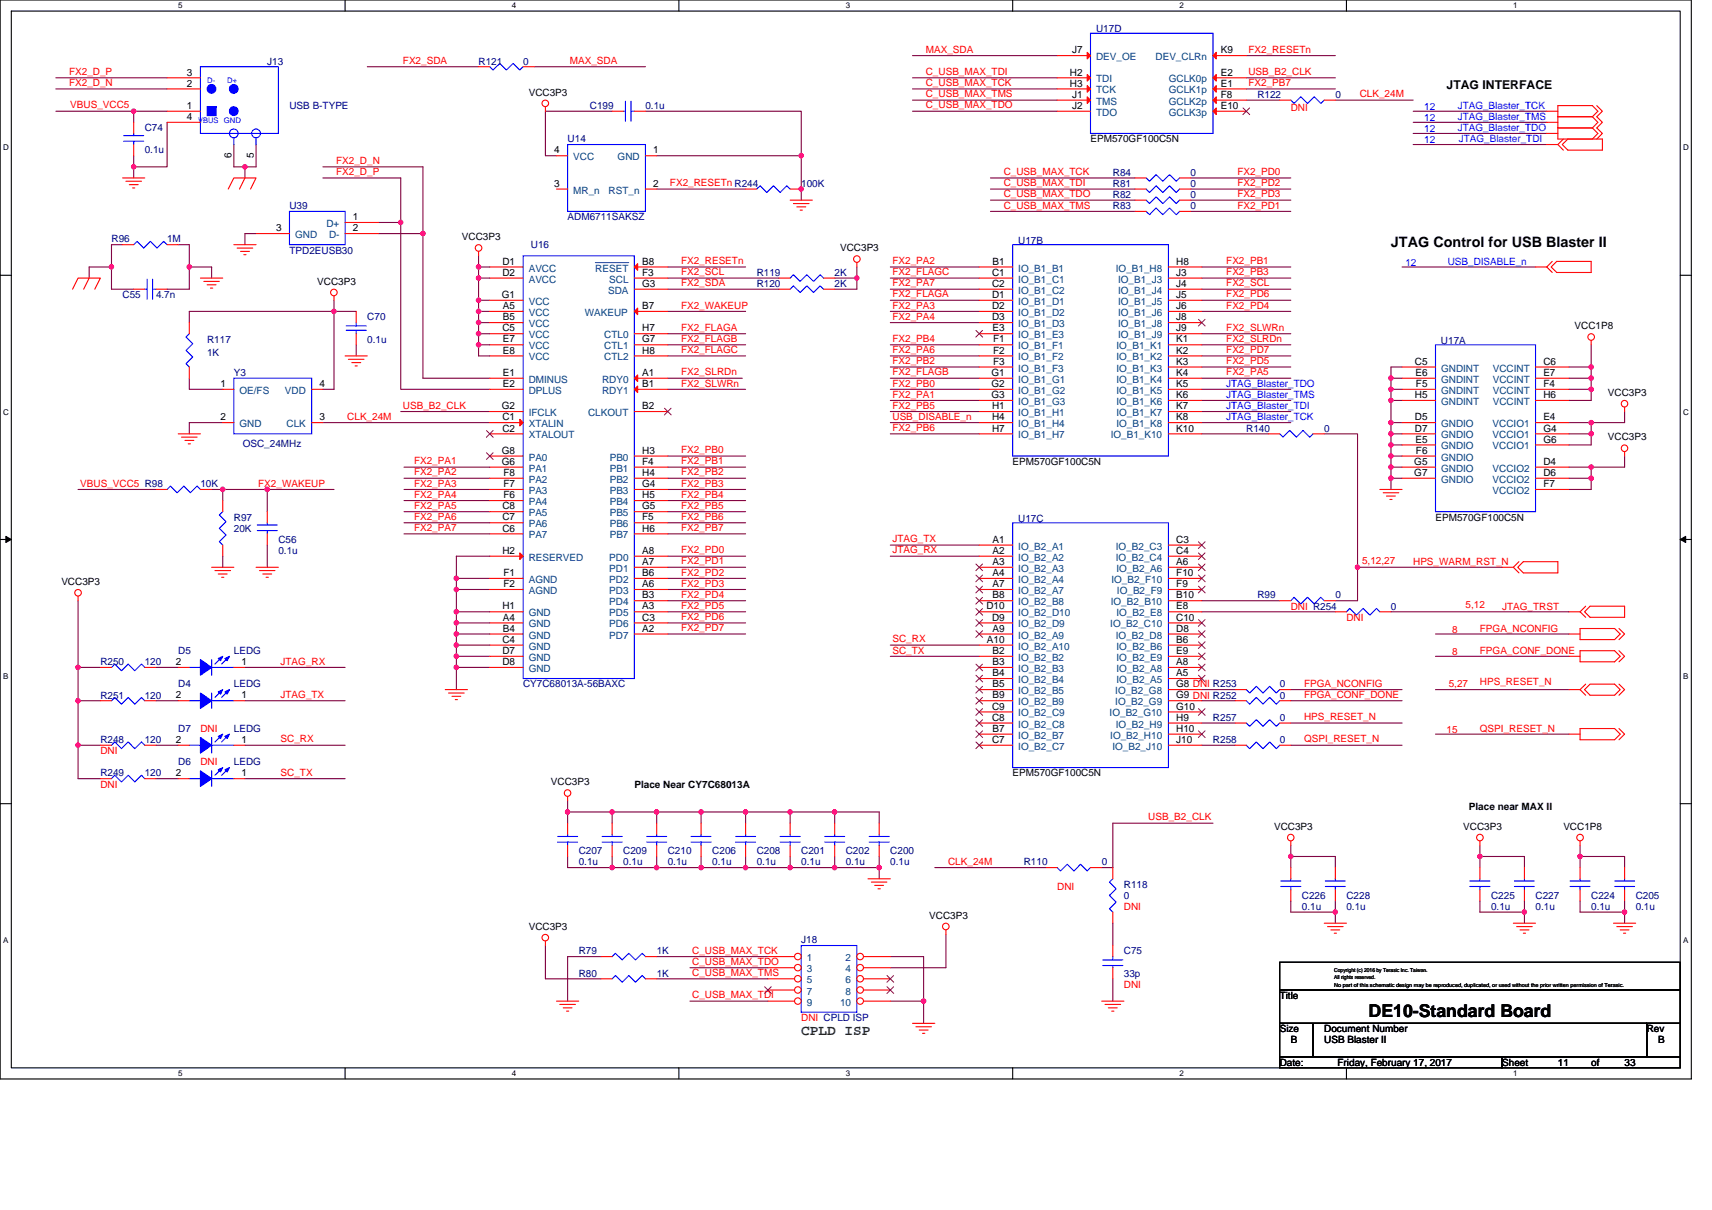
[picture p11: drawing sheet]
<svg xmlns="http://www.w3.org/2000/svg" width="297mm" height="210mm" viewBox="0 0 297 210" stroke-linecap="round" stroke-linejoin="round" font-family="sans-serif">
<defs><g id="words">
<text font-size="3.1" x="237.5" y="176.6">DE10-Standard Board</text>
<text font-size="2.5" x="241.3" y="42.8">JTAG Control for USB Blaster II</text>
<text font-size="2.5" fill="#008000" x="139" y="179.7">CPLD ISP</text>
<text font-size="2.1" x="251" y="15.5">JTAG INTERFACE</text>
<g font-size="1.7" fill="#000080">
<text x="190.2" y="5.6">U17D</text>
<text x="46.4" y="11.2">J13</text>
<text x="83" y="11.2">R121</text>
<text x="90.8" y="11.2">0</text>
<text x="218.2" y="17">R122</text>
<text x="231.7" y="17">0</text>
<text x="25.1" y="22.8">C74</text>
<text x="50.2" y="18.9">USB B-TYPE</text>
<text x="102.3" y="18.9">C199</text>
<text x="112" y="18.9">0.1u</text>
<text x="25.1" y="26.6">0.1u</text>
<text x="98.5" y="24.7">U14</text>
<text x="139" y="32.4">100K</text>
<text x="193.1" y="34.4">R82</text>
<text x="193.1" y="32.4">R81</text>
<text x="193.1" y="30.5">R84</text>
<text x="206.6" y="34.4">0</text>
<text x="206.6" y="32.4">0</text>
<text x="206.6" y="30.5">0</text>
<text x="50.2" y="36.3">U39</text>
<text x="98.5" y="38.2">ADM6711SAKSZ</text>
<text x="193.1" y="36.3">R83</text>
<text x="206.6" y="36.3">0</text>
<text x="19.3" y="42.1">R96</text>
<text x="29" y="42.1">1M</text>
<text x="50.2" y="44">TPD2EUSB30</text>
<text x="92.1" y="43.1">U16</text>
<text x="131.3" y="47.9">R119</text>
<text x="144.8" y="47.9">2K</text>
<text x="176.7" y="42.3">U17B</text>
<text x="21.3" y="51.7">C55</text>
<text x="27.1" y="51.7">4.7n</text>
<text x="131.3" y="49.8">R120</text>
<text x="144.8" y="49.8">2K</text>
<text x="35.9" y="59.5">R117</text>
<text x="63.7" y="55.6">C70</text>
<text x="63.7" y="59.5">0.1u</text>
<text x="250" y="59.6">U17A</text>
<text x="35.9" y="61.8">1K</text>
<text x="40.6" y="65.2">Y3</text>
<text x="42.1" y="77.6">OSC_24MHz</text>
<text x="216.2" y="74.9">R140</text>
<text x="229.8" y="74.9">0</text>
<text x="34.8" y="84.5">10K</text>
<text x="40.6" y="90.3">R97</text>
<text x="40.6" y="92.3">20K</text>
<text x="48.3" y="94.2">C56</text>
<text x="176.7" y="90.5">U17C</text>
<text x="48.3" y="96.1">0.1u</text>
<text x="218.2" y="103.8">R99</text>
<text x="231.7" y="103.8">0</text>
<text x="241.3" y="105.8">0</text>
<text x="30.9" y="113.5">D5</text>
<text x="40.6" y="113.5">LEDG</text>
<text x="17.4" y="115.4">R250</text>
<text x="25.1" y="115.4">120</text>
<text x="30.9" y="119.3">D4</text>
<text x="40.6" y="119.3">LEDG</text>
<text x="90.8" y="119.3">CY7C68013A-56BAXC</text>
<text x="222" y="119.3">0</text>
<text x="17.4" y="121.2">R251</text>
<text x="25.1" y="121.2">120</text>
<text x="210.5" y="125.1">R257</text>
<text x="222" y="125.1">0</text>
<text x="222" y="121.2">0</text>
<text x="17.4" y="128.9">R248</text>
<text x="25.1" y="128.9">120</text>
<text x="30.9" y="127">D7</text>
<text x="40.6" y="127">LEDG</text>
<text x="210.5" y="128.9">R258</text>
<text x="222" y="128.9">0</text>
<text x="17.4" y="134.7">R249</text>
<text x="25.1" y="134.7">120</text>
<text x="30.9" y="132.8">D6</text>
<text x="40.6" y="132.8">LEDG</text>
<text x="100.4" y="148.3">C207</text>
<text x="108.1" y="148.3">C209</text>
<text x="115.9" y="148.3">C210</text>
<text x="123.6" y="148.3">C206</text>
<text x="131.3" y="148.3">C208</text>
<text x="139" y="148.3">C201</text>
<text x="146.7" y="148.3">C202</text>
<text x="154.5" y="148.3">C200</text>
<text x="100.4" y="150.2">0.1u</text>
<text x="108.1" y="150.2">0.1u</text>
<text x="115.9" y="150.2">0.1u</text>
<text x="123.6" y="150.2">0.1u</text>
<text x="131.3" y="150.2">0.1u</text>
<text x="139" y="150.2">0.1u</text>
<text x="146.7" y="150.2">0.1u</text>
<text x="154.5" y="150.2">0.1u</text>
<text x="177.6" y="150.2">R110</text>
<text x="191.2" y="150.2">0</text>
<text x="195" y="154.1">R118</text>
<text x="195" y="156">0</text>
<text x="225.9" y="156">C226</text>
<text x="233.6" y="156">C228</text>
<text x="258.7" y="156">C225</text>
<text x="266.4" y="156">C227</text>
<text x="276.1" y="156">C224</text>
<text x="283.8" y="156">C205</text>
<text x="225.9" y="157.9">0.1u</text>
<text x="233.6" y="157.9">0.1u</text>
<text x="258.7" y="157.9">0.1u</text>
<text x="266.4" y="157.9">0.1u</text>
<text x="276.1" y="157.9">0.1u</text>
<text x="283.8" y="157.9">0.1u</text>
<text x="100.4" y="165.6">R79</text>
<text x="113.9" y="165.6">1K</text>
<text x="139" y="163.7">J18</text>
<text x="195" y="165.6">C75</text>
<text x="100.4" y="169.5">R80</text>
<text x="113.9" y="169.5">1K</text>
<text x="195" y="169.5">33p</text>
</g>
<g font-size="1.7" fill="#f00">
<text x="69.9" y="11.1">FX2_SDA</text>
<text x="98.9" y="11.1">MAX_SDA</text>
<text x="160.6" y="9.2">MAX_SDA</text>
<text x="216.6" y="9.2">FX2_RESETn</text>
<text x="12" y="13">FX2_D_P</text>
<text x="12" y="14.9">FX2_D_N</text>
<text x="160.6" y="14.9">C_USB_MAX_TCK</text>
<text x="160.6" y="13">C_USB_MAX_TDI</text>
<text x="160.6" y="16.9">C_USB_MAX_TMS</text>
<text x="216.6" y="13">USB_B2_CLK</text>
<text x="216.6" y="14.9">FX2_PB7</text>
<text x="235.9" y="16.9">CLK_24M</text>
<text x="12.2" y="18.8">VBUS_VCC5</text>
<text x="160.6" y="18.8">C_USB_MAX_TDO</text>
<text x="224" y="19.3">DNI</text>
<text x="58.3" y="28.5">FX2_D_N</text>
<text x="58.3" y="30.4">FX2_D_P</text>
<text x="116.2" y="32.3">FX2_RESETn R244</text>
<text x="174.2" y="32.3">C_USB_MAX_TDI</text>
<text x="174.2" y="30.4">C_USB_MAX_TCK</text>
<text x="174.2" y="34.2">C_USB_MAX_TDO</text>
<text x="214.7" y="30.4">FX2_PD0</text>
<text x="214.7" y="32.3">FX2_PD2</text>
<text x="214.7" y="34.2">FX2_PD3</text>
<text x="174.2" y="36.2">C_USB_MAX_TMS</text>
<text x="214.7" y="36.2">FX2_PD1</text>
<text x="118.2" y="47.8">FX2_SCL</text>
<text x="118.2" y="45.8">FX2_RESETn</text>
<text x="154.9" y="47.8">FX2_FLAGC</text>
<text x="154.9" y="45.8">FX2_PA2</text>
<text x="212.8" y="45.8">FX2_PB1</text>
<text x="212.8" y="47.8">FX2_PB3</text>
<text x="118.2" y="53.6">FX2_WAKEUP</text>
<text x="118.2" y="49.7">FX2_SDA</text>
<text x="154.9" y="53.6">FX2_PA3</text>
<text x="154.9" y="49.7">FX2_PA7</text>
<text x="154.9" y="51.6">FX2_FLAGA</text>
<text x="212.8" y="49.7">FX2_SCL</text>
<text x="212.8" y="53.6">FX2_PD4</text>
<text x="212.8" y="51.6">FX2_PD6</text>
<text x="118.2" y="59.4">FX2_FLAGB</text>
<text x="118.2" y="57.4">FX2_FLAGA</text>
<text x="154.9" y="55.5">FX2_PA4</text>
<text x="154.9" y="59.4">FX2_PB4</text>
<text x="212.8" y="57.4">FX2_SLWRn</text>
<text x="212.8" y="59.4">FX2_SLRDn</text>
<text x="118.2" y="61.3">FX2_FLAGC</text>
<text x="118.2" y="65.2">FX2_SLRDn</text>
<text x="154.9" y="65.2">FX2_FLAGB</text>
<text x="154.9" y="61.3">FX2_PA6</text>
<text x="154.9" y="63.2">FX2_PB2</text>
<text x="212.8" y="65.2">FX2_PA5</text>
<text x="212.8" y="61.3">FX2_PD7</text>
<text x="212.8" y="63.2">FX2_PD5</text>
<text x="69.9" y="70.9">USB_B2_CLK</text>
<text x="118.2" y="67.1">FX2_SLWRn</text>
<text x="154.9" y="70.9">FX2_PB5</text>
<text x="154.9" y="69">FX2_PA1</text>
<text x="154.9" y="67.1">FX2_PB0</text>
<text x="60.3" y="72.9">CLK_24M</text>
<text x="154.9" y="72.9">USB_DISABLE_n</text>
<text x="154.9" y="74.8">FX2_PB6</text>
<text x="71.8" y="80.6">FX2_PA1</text>
<text x="71.8" y="82.5">FX2_PA2</text>
<text x="118.2" y="78.7">FX2_PB0</text>
<text x="118.2" y="80.6">FX2_PB1</text>
<text x="118.2" y="82.5">FX2_PB2</text>
<text x="13.9" y="84.5">VBUS_VCC5 R98</text>
<text x="44.8" y="84.5">FX2_WAKEUP</text>
<text x="71.8" y="84.5">FX2_PA3</text>
<text x="71.8" y="86.4">FX2_PA4</text>
<text x="71.8" y="88.3">FX2_PA5</text>
<text x="118.2" y="84.5">FX2_PB3</text>
<text x="118.2" y="86.4">FX2_PB4</text>
<text x="118.2" y="88.3">FX2_PB5</text>
<text x="71.8" y="90.2">FX2_PA6</text>
<text x="71.8" y="92.2">FX2_PA7</text>
<text x="118.2" y="90.2">FX2_PB6</text>
<text x="118.2" y="92.2">FX2_PB7</text>
<text x="154.9" y="94.1">JTAG_TX</text>
<text x="118.2" y="101.8">FX2_PD3</text>
<text x="118.2" y="96">FX2_PD0</text>
<text x="118.2" y="98">FX2_PD1</text>
<text x="118.2" y="99.9">FX2_PD2</text>
<text x="154.9" y="96">JTAG_RX</text>
<text x="236.3" y="97.9">5,12,27</text>
<text x="245.2" y="98.1">HPS_WARM_RST_N</text>
<text x="118.2" y="103.8">FX2_PD4</text>
<text x="118.2" y="105.7">FX2_PD5</text>
<text x="118.2" y="107.6">FX2_PD6</text>
<text x="224" y="105.8">DNI R254</text>
<text x="233.6" y="107.7">DNI</text>
<text x="254.3" y="105.6">5,12</text>
<text x="260.6" y="105.8">JTAG_TRST</text>
<text x="118.2" y="109.5">FX2_PD7</text>
<text x="154.9" y="113.4">SC_TX</text>
<text x="154.9" y="111.5">SC_RX</text>
<text x="251.9" y="109.8">8</text>
<text x="251.9" y="113.7">8</text>
<text x="256.8" y="109.6">FPGA_NCONFIG</text>
<text x="256.8" y="113.5">FPGA_CONF_DONE</text>
<text x="48.7" y="115.3">JTAG_RX</text>
<text x="226.3" y="119.2">FPGA_NCONFIG</text>
<text x="251.4" y="119.3">5,27</text>
<text x="256.8" y="118.9">HPS_RESET_N</text>
<text x="48.7" y="121.1">JTAG_TX</text>
<text x="226.3" y="121.1">FPGA_CONF_DONE</text>
<text x="226.3" y="125">HPS_RESET_N</text>
<text x="17.4" y="130.9">DNI</text>
<text x="34.8" y="127">DNI</text>
<text x="48.7" y="128.8">SC_RX</text>
<text x="226.3" y="128.8">QSPI_RESET_N</text>
<text x="251" y="127.2">15</text>
<text x="256.8" y="127">QSPI_RESET_N</text>
<text x="17.4" y="136.7">DNI</text>
<text x="34.8" y="132.8">DNI</text>
<text x="48.7" y="134.6">SC_TX</text>
<text x="199.2" y="142.4">USB_B2_CLK</text>
<text x="164.5" y="150.1">CLK_24M</text>
<text x="183.4" y="154.4">DNI</text>
<text x="195" y="157.9">DNI</text>
<text x="120.1" y="167.4">C_USB_MAX_TDO</text>
<text x="120.1" y="165.5">C_USB_MAX_TCK</text>
<text x="120.1" y="169.4">C_USB_MAX_TMS</text>
<text x="120.1" y="173.2">C_USB_MAX_TDI</text>
<text x="195" y="171.4">DNI</text>
<text x="139" y="177.2">DNI CPLD ISP</text>
</g>
<g font-size="1.7">
<text x="186" y="9.2">J7</text>
<text x="211.8" y="9.2">K9</text>
<text x="32.4" y="13.1">3</text>
<text x="32.4" y="15">2</text>
<text x="91.7" y="16.6">VCC3P3</text>
<text x="185.6" y="15">H3</text>
<text x="185.6" y="13.1">H2</text>
<text x="186" y="17">J1</text>
<text x="211.8" y="17">F8</text>
<text x="211.8" y="13.1">E2</text>
<text x="211.8" y="15">E1</text>
<text x="32.4" y="20.8">4</text>
<text x="32.4" y="18.9">1</text>
<text x="186" y="18.9">J2</text>
<text x="211.8" y="18.9">E10</text>
<text x="40.2" y="27.4" transform="rotate(-90 40.2 27.4)">6</text>
<text x="44" y="27.4" transform="rotate(-90 44 27.4)">5</text>
<text x="96.2" y="26.6">4</text>
<text x="113.3" y="26.6">1</text>
<text x="189.2" y="24.7">EPM570GF100C5N</text>
<text x="96.2" y="32.4">3</text>
<text x="113.3" y="32.4">2</text>
<text x="47.9" y="40.1">3</text>
<text x="61.2" y="40.1">2</text>
<text x="61.2" y="38.2">1</text>
<text x="80.2" y="41.7">VCC3P3</text>
<text x="87.2" y="45.9">D1</text>
<text x="87.2" y="47.9">D2</text>
<text x="111.4" y="47.9">F3</text>
<text x="111.4" y="45.9">B8</text>
<text x="145.8" y="43.6">VCC3P3</text>
<text x="172.1" y="47.9">C1</text>
<text x="172.2" y="45.9">B1</text>
<text x="204.1" y="45.9">H8</text>
<text x="204.1" y="47.9">J3</text>
<text x="55.1" y="49.4">VCC3P3</text>
<text x="87.1" y="51.7">G1</text>
<text x="87.3" y="53.6">A5</text>
<text x="111.4" y="49.8">G3</text>
<text x="111.4" y="53.6">B7</text>
<text x="172.1" y="49.8">C2</text>
<text x="172.1" y="51.7">D1</text>
<text x="172.1" y="53.6">D2</text>
<text x="204.1" y="49.8">J4</text>
<text x="204.1" y="51.7">J5</text>
<text x="204.1" y="53.6">J6</text>
<text x="87.2" y="57.5">C5</text>
<text x="87.3" y="55.6">B5</text>
<text x="87.3" y="59.4">E7</text>
<text x="111.4" y="59.4">G7</text>
<text x="111.4" y="57.5">H7</text>
<text x="172.1" y="55.6">D3</text>
<text x="172.2" y="57.5">E3</text>
<text x="172.3" y="59.4">F1</text>
<text x="204.1" y="55.6">J8</text>
<text x="204.1" y="57.5">J9</text>
<text x="204.1" y="59.4">K1</text>
<text x="273.2" y="57.1">VCC1P8</text>
<text x="87.3" y="65.2">E1</text>
<text x="87.3" y="61.4">E8</text>
<text x="111.4" y="65.2">A1</text>
<text x="111.4" y="61.4">H8</text>
<text x="172" y="65.2">G1</text>
<text x="172.3" y="61.4">F2</text>
<text x="172.3" y="63.3">F3</text>
<text x="204.1" y="61.4">K2</text>
<text x="204.1" y="63.3">K3</text>
<text x="204.1" y="65.2">K4</text>
<text x="245.5" y="63.3">C5</text>
<text x="245.6" y="65.2">E6</text>
<text x="267.8" y="63.3">C6</text>
<text x="267.8" y="65.2">E7</text>
<text x="38.2" y="67.2">1</text>
<text x="55.4" y="67.2">4</text>
<text x="87.1" y="71">G2</text>
<text x="87.3" y="67.2">E2</text>
<text x="111.4" y="67.2">B1</text>
<text x="111.4" y="71">B2</text>
<text x="172" y="67.2">G2</text>
<text x="172" y="69.1">G3</text>
<text x="172.1" y="71">H1</text>
<text x="204.1" y="67.2">K5</text>
<text x="204.1" y="69.1">K6</text>
<text x="204.1" y="71">K7</text>
<text x="245.5" y="69.1">H5</text>
<text x="245.7" y="67.2">F5</text>
<text x="267.8" y="69.1">H6</text>
<text x="267.8" y="67.2">F4</text>
<text x="279" y="68.7">VCC3P3</text>
<text x="38.2" y="72.9">2</text>
<text x="55.4" y="72.9">3</text>
<text x="87.2" y="72.9">C1</text>
<text x="87.2" y="74.9">C2</text>
<text x="172.1" y="72.9">H4</text>
<text x="172.1" y="74.9">H7</text>
<text x="204.1" y="74.9">K10</text>
<text x="204.1" y="72.9">K8</text>
<text x="245.5" y="72.9">D5</text>
<text x="245.5" y="74.9">D7</text>
<text x="245.6" y="76.8">E5</text>
<text x="267.8" y="72.9">E4</text>
<text x="267.8" y="74.9">G4</text>
<text x="267.8" y="76.8">G6</text>
<text x="279" y="76.4">VCC3P3</text>
<text x="87.1" y="80.7">G6</text>
<text x="87.1" y="78.7">G8</text>
<text x="87.4" y="82.6">F8</text>
<text x="111.4" y="78.7">H3</text>
<text x="111.4" y="80.7">F4</text>
<text x="111.4" y="82.6">H4</text>
<text x="175.7" y="80.7">EPM570GF100C5N</text>
<text x="245.4" y="82.6">G7</text>
<text x="245.4" y="80.7">G5</text>
<text x="245.7" y="78.7">F6</text>
<text x="267.8" y="82.6">D6</text>
<text x="267.8" y="80.7">D4</text>
<text x="87.2" y="88.4">C8</text>
<text x="87.4" y="86.5">F6</text>
<text x="87.4" y="84.5">F7</text>
<text x="111.4" y="84.5">G4</text>
<text x="111.4" y="88.4">G5</text>
<text x="111.4" y="86.5">H5</text>
<text x="267.8" y="84.5">F7</text>
<text x="87.2" y="92.2">C6</text>
<text x="87.2" y="90.3">C7</text>
<text x="111.4" y="90.3">F5</text>
<text x="111.4" y="92.2">H6</text>
<text x="172.2" y="94.2">A1</text>
<text x="204.1" y="94.2">C3</text>
<text x="249.1" y="90.3">EPM570GF100C5N</text>
<text x="10.6" y="101.5">VCC3P3</text>
<text x="87.2" y="96.1">H2</text>
<text x="87.4" y="100">F1</text>
<text x="87.4" y="101.9">F2</text>
<text x="111.4" y="101.9">A6</text>
<text x="111.4" y="100">B6</text>
<text x="111.4" y="98">A7</text>
<text x="111.4" y="96.1">A8</text>
<text x="172.2" y="96.1">A2</text>
<text x="172.2" y="98">A3</text>
<text x="172.2" y="100">A4</text>
<text x="172.2" y="101.9">A7</text>
<text x="204.1" y="96.1">C4</text>
<text x="204.1" y="100">F10</text>
<text x="204.1" y="98">A6</text>
<text x="204.1" y="101.9">F9</text>
<text x="87.2" y="105.8">H1</text>
<text x="87.3" y="107.7">A4</text>
<text x="111.4" y="105.8">A3</text>
<text x="111.4" y="103.8">B3</text>
<text x="111.4" y="107.7">C3</text>
<text x="171.2" y="105.8">D10</text>
<text x="172.1" y="107.7">D9</text>
<text x="172.2" y="103.8">B8</text>
<text x="204.1" y="103.8">B10</text>
<text x="204.1" y="105.8">E8</text>
<text x="204.1" y="107.7">C10</text>
<text x="87.2" y="111.5">C4</text>
<text x="87.2" y="113.5">D7</text>
<text x="87.3" y="109.6">B4</text>
<text x="111.4" y="109.6">A2</text>
<text x="171.2" y="111.5">A10</text>
<text x="172.2" y="109.6">A9</text>
<text x="172.2" y="113.5">B2</text>
<text x="204.1" y="109.6">D8</text>
<text x="204.1" y="111.5">B6</text>
<text x="204.1" y="113.5">E9</text>
<text x="30.5" y="115.4">2</text>
<text x="41.9" y="115.4">1</text>
<text x="87.2" y="115.4">D8</text>
<text x="172.2" y="115.4">B3</text>
<text x="172.2" y="117.3">B4</text>
<text x="172.2" y="119.3">B5</text>
<text x="204.1" y="119.3">G8 DNI R253</text>
<text x="204.1" y="117.3">A5</text>
<text x="204.1" y="115.4">A8</text>
<text x="30.5" y="121.2">2</text>
<text x="41.9" y="121.2">1</text>
<text x="172.1" y="125.1">C8</text>
<text x="172.1" y="123.1">C9</text>
<text x="172.2" y="121.2">B9</text>
<text x="204.1" y="121.2">G9 DNI R252</text>
<text x="204.1" y="125.1">H9</text>
<text x="204.1" y="123.1">G10</text>
<text x="30.5" y="128.9">2</text>
<text x="41.9" y="128.9">1</text>
<text x="172.1" y="128.9">C7</text>
<text x="172.2" y="127">B7</text>
<text x="204.1" y="128.9">J10</text>
<text x="204.1" y="127">H10</text>
<text x="30.5" y="134.7">2</text>
<text x="41.9" y="134.7">1</text>
<text x="95.6" y="136.3">VCC3P3</text>
<text x="110.1" y="136.7">Place Near CY7C68013A</text>
<text x="175.7" y="134.7">EPM570GF100C5N</text>
<text x="221.1" y="144">VCC3P3</text>
<text x="253.9" y="144">VCC3P3</text>
<text x="254.8" y="140.6">Place near MAX II</text>
<text x="271.2" y="144">VCC1P8</text>
<text x="91.7" y="161.4">VCC3P3</text>
<text x="161.2" y="159.4">VCC3P3</text>
<text x="222" y="173.4">Title</text>
<text x="222" y="179.1">Size</text>
<text x="229.8" y="179.1">Document Number</text>
<text x="285.7" y="179.1">Rev</text>
<text x="222" y="184.9">Date:</text>
<text x="224" y="181.1">B</text>
<text x="229.8" y="181.1">USB Blaster II</text>
<text x="232.1" y="184.9">Friday, February 17, 2017</text>
<text x="260.6" y="184.9">Sheet</text>
<text x="270.3" y="184.9">11</text>
<text x="276.1" y="184.9">of</text>
<text x="281.9" y="184.9">33</text>
<text x="287.7" y="181.1">B</text>
</g>
<g font-size="1.7" fill="#004080">
<text x="190.2" y="10.4">DEV_OE</text>
<text x="200.5" y="10.4">DEV_CLRn</text>
<text x="190.2" y="16.2">TCK</text>
<text x="190.2" y="14.3">TDI</text>
<text x="202.8" y="14.3">GCLK0p</text>
<text x="202.8" y="16.2">GCLK1p</text>
<text x="190.2" y="18.2">TMS</text>
<text x="190.2" y="20.1">TDO</text>
<text x="202.8" y="18.2">GCLK2p</text>
<text x="202.8" y="20.1">GCLK3p</text>
<text x="99.5" y="27.8">VCC</text>
<text x="107.2" y="27.8">GND</text>
<text x="99.5" y="33.6">MR_n</text>
<text x="105.6" y="33.6">RST_n</text>
<text x="51.2" y="41.3">GND</text>
<text x="56.6" y="39.4">D+</text>
<text x="57.1" y="41.3">D-</text>
<text x="91.7" y="47.1">AVCC</text>
<text x="103.3" y="47.1">RESET</text>
<text x="176.7" y="47.1">IO_B1_B1</text>
<text x="193.6" y="47.1">IO_B1_H8</text>
<text x="91.7" y="52.9">VCC</text>
<text x="91.7" y="49">AVCC</text>
<text x="105.5" y="51">SDA</text>
<text x="105.7" y="49">SCL</text>
<text x="176.7" y="49">IO_B1_C1</text>
<text x="176.7" y="51">IO_B1_C2</text>
<text x="176.7" y="52.9">IO_B1_D1</text>
<text x="194" y="49">IO_B1_J3</text>
<text x="194" y="51">IO_B1_J4</text>
<text x="194" y="52.9">IO_B1_J5</text>
<text x="91.7" y="54.8">VCC</text>
<text x="91.7" y="56.8">VCC</text>
<text x="91.7" y="58.7">VCC</text>
<text x="101.5" y="54.8">WAKEUP</text>
<text x="104.8" y="58.7">CTL0</text>
<text x="176.7" y="54.8">IO_B1_D2</text>
<text x="176.7" y="56.8">IO_B1_D3</text>
<text x="176.7" y="58.7">IO_B1_E3</text>
<text x="194" y="54.8">IO_B1_J6</text>
<text x="194" y="56.8">IO_B1_J8</text>
<text x="194" y="58.7">IO_B1_J9</text>
<text x="91.7" y="60.6">VCC</text>
<text x="91.7" y="62.5">VCC</text>
<text x="104.8" y="60.6">CTL1</text>
<text x="104.8" y="62.5">CTL2</text>
<text x="176.7" y="60.6">IO_B1_F1</text>
<text x="176.7" y="62.5">IO_B1_F2</text>
<text x="176.7" y="64.5">IO_B1_F3</text>
<text x="193.7" y="60.6">IO_B1_K1</text>
<text x="193.7" y="62.5">IO_B1_K2</text>
<text x="193.7" y="64.5">IO_B1_K3</text>
<text x="250" y="64.5">GNDINT</text>
<text x="259" y="64.5">VCCINT</text>
<text x="41.5" y="68.3">OE/FS</text>
<text x="49.4" y="68.3">VDD</text>
<text x="91.7" y="66.4">DMINUS</text>
<text x="91.7" y="68.3">DPLUS</text>
<text x="104.5" y="66.4">RDY0</text>
<text x="104.5" y="68.3">RDY1</text>
<text x="176.7" y="66.4">IO_B1_G1</text>
<text x="176.7" y="68.3">IO_B1_G2</text>
<text x="176.7" y="70.3">IO_B1_G3</text>
<text x="193.7" y="66.4">IO_B1_K4</text>
<text x="193.7" y="68.3">IO_B1_K5</text>
<text x="193.7" y="70.3">IO_B1_K6</text>
<text x="250" y="68.3">GNDINT</text>
<text x="250" y="66.4">GNDINT</text>
<text x="250" y="70.3">GNDINT</text>
<text x="259" y="66.4">VCCINT</text>
<text x="259" y="70.3">VCCINT</text>
<text x="259" y="68.3">VCCINT</text>
<text x="41.5" y="74.1">GND</text>
<text x="49.7" y="74.1">CLK</text>
<text x="91.7" y="74.1">XTALIN</text>
<text x="91.7" y="76.1">XTALOUT</text>
<text x="91.7" y="72.2">IFCLK</text>
<text x="102" y="72.2">CLKOUT</text>
<text x="176.7" y="72.2">IO_B1_H1</text>
<text x="176.7" y="74.1">IO_B1_H4</text>
<text x="176.7" y="76.1">IO_B1_H7</text>
<text x="192.7" y="76.1">IO_B1_K10</text>
<text x="193.7" y="72.2">IO_B1_K7</text>
<text x="193.7" y="74.1">IO_B1_K8</text>
<text x="250" y="74.1">GNDIO</text>
<text x="250" y="76.1">GNDIO</text>
<text x="250" y="78">GNDIO</text>
<text x="259" y="74.1">VCCIO1</text>
<text x="259" y="76.1">VCCIO1</text>
<text x="259" y="78">VCCIO1</text>
<text x="91.7" y="81.9">PA1</text>
<text x="91.7" y="83.8">PA2</text>
<text x="91.7" y="79.9">PA0</text>
<text x="105.8" y="79.9">PB0</text>
<text x="105.8" y="81.9">PB1</text>
<text x="105.8" y="83.8">PB2</text>
<text x="250" y="83.8">GNDIO</text>
<text x="250" y="81.9">GNDIO</text>
<text x="250" y="79.9">GNDIO</text>
<text x="259" y="83.8">VCCIO2</text>
<text x="259" y="81.9">VCCIO2</text>
<text x="91.7" y="87.7">PA4</text>
<text x="91.7" y="85.7">PA3</text>
<text x="91.7" y="89.6">PA5</text>
<text x="105.8" y="85.7">PB3</text>
<text x="105.8" y="89.6">PB5</text>
<text x="105.8" y="87.7">PB4</text>
<text x="259" y="85.7">VCCIO2</text>
<text x="91.7" y="93.4">PA7</text>
<text x="91.7" y="91.5">PA6</text>
<text x="105.8" y="91.5">PB6</text>
<text x="105.8" y="93.4">PB7</text>
<text x="176.7" y="95.4">IO_B2_A1</text>
<text x="193.6" y="95.4">IO_B2_C3</text>
<text x="91.7" y="101.2">AGND</text>
<text x="91.7" y="97.3">RESERVED</text>
<text x="105.7" y="101.2">PD2</text>
<text x="105.7" y="99.2">PD1</text>
<text x="105.7" y="97.3">PD0</text>
<text x="176.7" y="97.3">IO_B2_A2</text>
<text x="176.7" y="99.2">IO_B2_A3</text>
<text x="176.7" y="101.2">IO_B2_A4</text>
<text x="192.8" y="101.2">IO_B2_F10</text>
<text x="193.6" y="97.3">IO_B2_C4</text>
<text x="193.7" y="99.2">IO_B2_A6</text>
<text x="91.7" y="107">GND</text>
<text x="91.7" y="103.1">AGND</text>
<text x="105.7" y="107">PD5</text>
<text x="105.7" y="105">PD4</text>
<text x="105.7" y="103.1">PD3</text>
<text x="176.7" y="103.1">IO_B2_A7</text>
<text x="176.7" y="105">IO_B2_B8</text>
<text x="176.7" y="107">IO_B2_D10</text>
<text x="192.7" y="105">IO_B2_B10</text>
<text x="193.7" y="107">IO_B2_E8</text>
<text x="193.8" y="103.1">IO_B2_F9</text>
<text x="91.7" y="108.9">GND</text>
<text x="91.7" y="110.8">GND</text>
<text x="91.7" y="112.7">GND</text>
<text x="105.7" y="110.8">PD7</text>
<text x="105.7" y="108.9">PD6</text>
<text x="176.7" y="112.7">IO_B2_A10</text>
<text x="176.7" y="110.8">IO_B2_A9</text>
<text x="176.7" y="108.9">IO_B2_D9</text>
<text x="192.6" y="108.9">IO_B2_C10</text>
<text x="193.6" y="110.8">IO_B2_D8</text>
<text x="193.7" y="112.7">IO_B2_B6</text>
<text x="91.7" y="114.7">GND</text>
<text x="91.7" y="116.6">GND</text>
<text x="176.7" y="114.7">IO_B2_B2</text>
<text x="176.7" y="116.6">IO_B2_B3</text>
<text x="176.7" y="118.5">IO_B2_B4</text>
<text x="193.7" y="118.5">IO_B2_A5</text>
<text x="193.7" y="116.6">IO_B2_A8</text>
<text x="193.7" y="114.7">IO_B2_E9</text>
<text x="176.7" y="120.5">IO_B2_B5</text>
<text x="176.7" y="122.4">IO_B2_B9</text>
<text x="176.7" y="124.3">IO_B2_C9</text>
<text x="192.5" y="124.3">IO_B2_G10</text>
<text x="193.5" y="120.5">IO_B2_G8</text>
<text x="193.5" y="122.4">IO_B2_G9</text>
<text x="176.7" y="128.2">IO_B2_B7</text>
<text x="176.7" y="130.1">IO_B2_C7</text>
<text x="176.7" y="126.3">IO_B2_C8</text>
<text x="192.6" y="128.2">IO_B2_H10</text>
<text x="193" y="130.1">IO_B2_J10</text>
<text x="193.6" y="126.3">IO_B2_H9</text>
<text x="140" y="166.8">1</text>
<text x="146.7" y="166.8">2</text>
<text x="140" y="168.7">3</text>
<text x="140" y="170.6">5</text>
<text x="140" y="172.6">7</text>
<text x="146.7" y="168.7">4</text>
<text x="146.7" y="170.6">6</text>
<text x="146.7" y="172.6">8</text>
<text x="140" y="174.5">9</text>
<text x="145.8" y="174.5">10</text>
</g>
<g font-size="1.7" fill="#00f">
<text x="247.1" y="19.1">12</text>
<text x="247.1" y="21">12</text>
<text x="247.1" y="23">12</text>
<text x="252.9" y="18.9">JTAG_Blaster_TCK</text>
<text x="252.9" y="20.8">JTAG_Blaster_TMS</text>
<text x="252.9" y="22.8">JTAG_Blaster_TDO</text>
<text x="247.1" y="24.9">12</text>
<text x="253.1" y="24.7">JTAG_Blaster_TDI</text>
<text x="243.8" y="46.1">12</text>
<text x="251.2" y="45.9">USB_DISABLE_n</text>
<text x="212.8" y="67.1">JTAG_Blaster_TDO</text>
<text x="212.8" y="70.9">JTAG_Blaster_TDI</text>
<text x="212.8" y="69">JTAG_Blaster_TMS</text>
<text x="212.8" y="72.9">JTAG_Blaster_TCK</text>
</g>
<g font-size="1.4">
<text x="30.9" y="1.5">5</text>
<text x="88.8" y="1.5">4</text>
<text x="146.7" y="1.5">3</text>
<text x="204.7" y="1.5">2</text>
<text x="262.6" y="1.5">1</text>
<text x=".5" y="26.1">D</text>
<text x="292" y="26.1">D</text>
<text x=".5" y="71.9">C</text>
<text x="292" y="71.9">C</text>
<text x=".5" y="117.8">B</text>
<text x="292" y="117.8">B</text>
<text x=".5" y="163.6">A</text>
<text x="292" y="163.6">A</text>
<text x="30.9" y="186.8">5</text>
<text x="88.8" y="186.8">4</text>
<text x="146.7" y="186.8">3</text>
<text x="204.7" y="186.8">2</text>
<text x="262.6" y="186.8">1</text>
</g>
<g font-size="1.3" fill="#00f">
<text x="35.9" y="14.3">D-</text>
<text x="39.4" y="14.3">D+</text>
<text x="34.4" y="21.3">VBUS GND</text>
</g>
<g font-size="1">
<text x="231.5" y="168.6">Copyright (c) 2016 by Terasic Inc. Taiwan.</text>
<text x="231.5" y="171.3">No part of this schematic design may be reproduced, duplicated, or used without the prior written permission of Terasic.</text>
<text x="231.5" y="169.9">All rights reserved.</text>
</g>
</g></defs>
<path d="M0 0h293.5v187.2h-293.5zM2 1.9h289.5v183.4h-289.5z" fill="none" stroke="#000" stroke-width=".19"/>
<g fill="#fff">
<path d="M30.9 .2h.8v1.6h-.8z"/>
<path d="M30.9 185.5h.8v1.6h-.8z"/>
</g>
<path d="M59.9 0v1.9M59.9 185.3v1.9" fill="none" stroke="#000" stroke-width=".19"/>
<g fill="#fff">
<path d="M88.8 .2h.8v1.6h-.8z"/>
<path d="M88.8 185.5h.8v1.6h-.8z"/>
</g>
<path d="M117.8 0v1.9M117.8 185.3v1.9" fill="none" stroke="#000" stroke-width=".19"/>
<g fill="#fff">
<path d="M146.7 .2h.8v1.6h-.8z"/>
<path d="M146.7 185.5h.8v1.6h-.8z"/>
</g>
<path d="M175.7 0v1.9M175.7 185.3v1.9" fill="none" stroke="#000" stroke-width=".19"/>
<g fill="#fff">
<path d="M204.7 .2h.7v1.6h-.7z"/>
<path d="M204.7 185.5h.7v1.6h-.7z"/>
</g>
<path d="M233.6 0v1.9M233.6 185.3v1.9" fill="none" stroke="#000" stroke-width=".19"/>
<g fill="#fff">
<path d="M262.6 .2h.7v1.6h-.7z"/>
<path d="M262.6 185.5h.7v1.6h-.7z"/>
<path d="M.5 24.8h1v1.6h-1z"/>
<path d="M292 24.8h1v1.6h-1z"/>
<path d="M.5 70.7h1v1.5h-1z"/>
<path d="M292 70.7h1v1.5h-1z"/>
</g>
<path d="M0 47.8h2M291.5 47.8h2" fill="none" stroke="#000" stroke-width=".19"/>
<g fill="#fff">
<path d="M.5 116.5h.9v1.6h-.9z"/>
<path d="M292 116.5h.9v1.6h-.9z"/>
</g>
<path d="M0 93.6h2M291.5 93.6h2" fill="none" stroke="#000" stroke-width=".19"/>
<path d="M1 93.1l1 .5-1 .5zM291.5 93.6l1-.5v1z" fill="#000" stroke="#000" stroke-width=".17"/>
<g fill="#fff">
<path d="M.5 162.4h.9v1.5h-.9z"/>
<path d="M292 162.4h.9v1.5h-.9z"/>
</g>
<path d="M0 139.5h2M291.5 139.5h2M222 167h69.5v4.8h-69.5zM222 171.8h69.5v5.8h-69.5zM222 177.6h5.8v5.8h-5.8zM227.8 177.6h57.9v5.8h-57.9zM285.7 177.6h5.8v5.8h-5.8zM222 183.4h38.6v1.9h-38.6zM260.6 183.4h30.9v1.9h-30.9z" fill="none" stroke="#000" stroke-width=".19"/>
<g fill="none" stroke="#800040" stroke-width=".19">
<path d="M9.7 19.3h13.5v1.9M9.7 13.5h19.3M9.7 15.4h19.3M23.2 19.3h5.8M63.7 11.6h19.3M92.7 11.6h19.3M106.2 19.3h-11.6v7.7h2M112 19.3h27v7.7M158.3 15.4h25.1M158.3 13.5h25.1M158.3 17.4h25.1M158.3 19.3h25.1"/>
<path d="M158.3 9.7h25.1M216.2 9.7h15.5M216.2 15.4h15.5M216.2 13.5h15.5M216.2 17.4h5.8M231.7 17.4h13.5M245.2 19.3h23.2M23.2 29v1.9M23.2 27v2M29 21.2v7.8h-5.8M40.6 25.1v3.9h1.9M42.5 29v1.9"/>
<path d="M44.4 25.1v3.9h-1.9M56 29h17.4v11.5M56 30.9h13.5v7.7M65.7 38.6h3.8M69.5 38.6v29h15.5M113.9 32.8h15.5M113.9 27h25.1v7.7M171.8 36.7h25.1M171.8 30.9h25.1M171.8 34.7h25.1M171.8 32.8h25.1M206.6 30.9h17.4"/>
<path d="M206.6 32.8h17.4M206.6 34.7h17.4M206.6 36.7h17.4M245.2 25.1h23.2M245.2 21.2h23.2M245.2 23.2h23.2M19.3 46.3v3.9h3.9M19.3 46.3h-3.8v2M21.3 42.5h-2v3.8M30.9 42.5h1.9v3.8M32.8 46.3h3.9v2M32.8 46.3v3.9h-3.8"/>
<path d="M44.4 40.5h-1.9v2M58 54h-25.2v2M58 54h3.8M58 52.1v1.9M58 54v13.6h-2M61.8 59.8v2M65.7 40.5h7.7M73.4 40.5v25.1h11.6M83 48.3v3.8M83 56v1.9M83 44.4v1.9M83 52.1v3.9"/>
<path d="M83 46.3v2M83 57.9v3.9h2M83 48.3h2M83 52.1h2M83 56h2M83 57.9h2M83 46.3h2M83 54h2M83 59.8h2M115.9 59.8h13.5M115.9 54h13.5M115.9 57.9h13.5"/>
<path d="M115.9 46.3h13.5M115.9 48.3h19.3M115.9 50.2h19.3M144.8 48.3h3.9M148.7 46.3v2M148.7 48.3v1.9h-3.9M154.5 48.3h15.4M154.5 54h15.4M154.5 46.3h15.4M154.5 56h15.4M154.5 50.2h15.4M154.5 52.1h15.4"/>
<path d="M154.5 59.8h15.4M208.5 50.2h15.5M208.5 46.3h15.5M208.5 48.3h15.5M208.5 54h15.5M208.5 52.1h15.5M208.5 57.9h15.5M208.5 59.8h15.5M243.3 46.3h23.1M276.1 59.8v3.9M32.8 65.6v2h5.8M38.6 73.3h-5.8v2"/>
<path d="M56 73.3h29M69.5 71.4h15.5M115.9 79.1h13.5M115.9 61.8h13.5M115.9 67.6h13.5M115.9 65.6h12.9M154.5 73.3h15.4M154.5 71.4h15.4M154.5 65.6h15.4M154.5 69.5h15.4M154.5 67.6h15.4M154.5 61.8h15.4"/>
<path d="M154.5 63.7h15.4M154.5 75.3h15.4M208.5 65.6h15.5M208.5 61.8h15.5M208.5 63.7h15.5M208.5 67.6h15.5M208.5 71.4h15.5M208.5 69.5h15.5M208.5 73.3h15.5M208.5 75.3h11.6M229.8 75.3h5.7v23.1M241.3 65.6v3.9"/>
<path d="M241.3 69.5v3.8M241.3 73.3v2M241.3 75.3v1.9M241.3 79.1v2M241.3 65.6h2M241.3 67.6h2M241.3 69.5h2M241.3 77.2h2M241.3 73.3h2M241.3 75.3h2M241.3 77.2v1.9h2M243.3 63.7h-2v1.9"/>
<path d="M272.2 65.6h3.9M272.2 63.7h3.9M272.2 67.6h3.9v1.9h-3.9M272.2 75.3h3.9M272.2 73.3h3.9M276.1 73.3v3.9h-3.9M276.1 63.7v1.9M276.1 65.6v2M281.9 71.4v1.9h-5.8M281.9 79.1v2h-5.8M13.5 84.9h13.6M36.7 84.9h1.9"/>
<path d="M38.6 96.5v1.9M38.6 84.9v2M38.6 84.9h7.8M46.4 94.6v3.8M46.4 84.9h11.6M46.4 84.9v3.9M70.1 81.1h14.9M70.1 83h14.9M70.1 84.9h14.9M70.1 86.9h14.9M70.1 88.8h14.9M70.1 90.7h14.9"/>
<path d="M70.1 92.6h14.9M85 96.5h-5.8v3.9M115.9 96.5h13.5M115.9 98.4h13.5M115.9 81.1h13.5M115.9 83h13.5M115.9 84.9h13.5M115.9 86.9h13.5M115.9 88.8h13.5M115.9 90.7h13.5M115.9 92.6h13.5M154.5 96.5h15.4"/>
<path d="M154.5 94.6h15.4M235.5 98.4h25.1M235.5 98.4v5.8h-3.8M241.3 83v1.9M241.3 81.1v1.9M241.3 81.1h2M241.3 83h2M272.2 81.1h3.9M272.2 83h3.9M276.1 83v1.9h-3.9M276.1 81.1v1.9M13.5 115.8h3.9"/>
<path d="M13.5 115.8v5.8M13.5 104.2v11.6M27.1 115.8h3.8M42.5 115.8h17.4M79.2 115.8v3.9M79.2 112v3.8M79.2 108.1v1.9M79.2 102.3v3.9M79.2 106.2v1.9M79.2 110v2M79.2 100.4v1.9M79.2 115.8h5.8"/>
<path d="M79.2 113.9h5.8M79.2 112h5.8M79.2 108.1h5.8M79.2 110h5.8M79.2 102.3h5.8M79.2 106.2h5.8M79.2 100.4h5.8M115.9 104.2h13.5M115.9 102.3h13.5M115.9 100.4h13.5M115.9 106.2h13.5M115.9 108.1h13.5"/>
<path d="M115.9 110h13.5M154.5 113.9h15.4M154.5 112h15.4M208.5 104.2h13.5M208.5 119.7h5.8M208.5 106.2h23.2M224 119.7h19.3M241.3 106.2h30.9M249.1 110h23.1M249.1 113.9h23.1M249.1 119.7h23.1M13.5 121.6h3.9"/>
<path d="M13.5 129.3h3.9M13.5 129.3v5.8h3.9M13.5 121.6v7.7M27.1 121.6h3.8M27.1 129.3h3.8M27.1 135.1h3.8M42.5 121.6h17.4M42.5 129.3h17.4M42.5 135.1h17.4M98.5 139v1.9M208.5 125.5h5.8M208.5 121.6h5.8"/>
<path d="M208.5 129.3h5.8M224 125.5h19.3M224 121.6h19.3M224 129.3h19.3M249.1 127.4h23.1M98.5 140.9h7.7M98.5 140.9v2M98.5 148.6v2h7.7M106.2 140.9h7.7M106.2 150.6h7.7M106.2 140.9v2M106.2 148.6v2"/>
<path d="M113.9 150.6h7.7M113.9 140.9h7.7M113.9 148.6v2M113.9 140.9v2M121.6 140.9v2M121.6 140.9h7.8M121.6 150.6h7.8M121.6 148.6v2M129.4 150.6h7.7M129.4 140.9h7.7M129.4 148.6v2M129.4 140.9v2"/>
<path d="M137.1 150.6h7.7M137.1 140.9h7.7v2M137.1 140.9v2M137.1 148.6v2M144.8 148.6v2M144.8 140.9h7.7v2M144.8 150.6h7.7M152.5 148.6v2M152.5 150.6v1.9M162.2 150.6h19.3M210.5 142.9h-17.4v7.7h-1.9M224 156.4v1.9h7.7"/>
<path d="M224 148.6h7.7v2M224 148.6v2M224 146.7v1.9M231.7 156.4v1.9M231.7 158.3v1.9M256.8 146.7v1.9M256.8 148.6v2M256.8 156.4v1.9h7.7M256.8 148.6h7.7v2M264.5 158.3v1.9M264.5 156.4v1.9M274.1 148.6v2"/>
<path d="M274.1 146.7v1.9M274.1 148.6h7.8v2M274.1 156.4v1.9h7.8M281.9 156.4v1.9M281.9 158.3v1.9M94.6 164.1v5.8h9.7M104.3 166h-5.8v7.7M113.9 169.9h19.3M113.9 166h19.3M119.7 167.9h13.5M119.7 173.7h13.5M154.5 166h5.7v7.7"/>
<path d="M154.5 173.7h5.7M160.2 173.7v3.9M164.1 162.2v5.7h-9.6M193.1 169.9v3.8M193.1 160.2v3.9"/>
</g>
<g fill="#f0f" stroke="#f0f" stroke-width=".19">
<circle cx="57.9" cy="54" r=".38"/>
<circle cx="160.3" cy="173.7" r=".38"/>
<circle cx="83" cy="52.1" r=".38"/>
<circle cx="83" cy="48.2" r=".38"/>
<circle cx="32.8" cy="46.3" r=".38"/>
<circle cx="19.3" cy="46.3" r=".38"/>
<circle cx="79.2" cy="115.8" r=".38"/>
<circle cx="83" cy="57.9" r=".38"/>
<circle cx="83" cy="56" r=".38"/>
<circle cx="73.4" cy="40.5" r=".38"/>
<circle cx="46.4" cy="84.9" r=".38"/>
<circle cx="38.6" cy="84.9" r=".38"/>
<circle cx="223.9" cy="148.6" r=".38"/>
<circle cx="281.9" cy="158.3" r=".38"/>
<circle cx="274.1" cy="148.6" r=".38"/>
<circle cx="231.7" cy="158.3" r=".38"/>
<circle cx="256.8" cy="148.6" r=".38"/>
<circle cx="264.5" cy="158.3" r=".38"/>
<circle cx="79.2" cy="113.9" r=".38"/>
<circle cx="79.2" cy="111.9" r=".38"/>
<circle cx="79.2" cy="106.2" r=".38"/>
<circle cx="79.2" cy="110" r=".38"/>
<circle cx="79.2" cy="108.1" r=".38"/>
<circle cx="79.2" cy="102.3" r=".38"/>
<circle cx="79.2" cy="100.4" r=".38"/>
<circle cx="69.5" cy="38.6" r=".38"/>
<circle cx="148.7" cy="48.2" r=".38"/>
<circle cx="83" cy="46.3" r=".38"/>
<circle cx="83" cy="54" r=".38"/>
<circle cx="83" cy="59.8" r=".38"/>
<circle cx="106.2" cy="140.9" r=".38"/>
<circle cx="98.5" cy="140.9" r=".38"/>
<circle cx="121.6" cy="140.9" r=".38"/>
<circle cx="137.1" cy="140.9" r=".38"/>
<circle cx="113.9" cy="140.9" r=".38"/>
<circle cx="137.1" cy="150.6" r=".38"/>
<circle cx="129.3" cy="140.9" r=".38"/>
<circle cx="152.5" cy="150.6" r=".38"/>
<circle cx="144.8" cy="150.6" r=".38"/>
<circle cx="144.8" cy="140.9" r=".38"/>
<circle cx="121.6" cy="150.6" r=".38"/>
<circle cx="113.9" cy="150.6" r=".38"/>
<circle cx="106.2" cy="150.6" r=".38"/>
<circle cx="129.3" cy="150.6" r=".38"/>
<circle cx="241.3" cy="65.6" r=".38"/>
<circle cx="241.3" cy="67.6" r=".38"/>
<circle cx="241.3" cy="73.3" r=".38"/>
<circle cx="241.3" cy="69.5" r=".38"/>
<circle cx="241.3" cy="75.3" r=".38"/>
<circle cx="241.3" cy="79.1" r=".38"/>
<circle cx="241.3" cy="77.2" r=".38"/>
<circle cx="241.3" cy="81.1" r=".38"/>
<circle cx="241.3" cy="83" r=".38"/>
<circle cx="276.1" cy="63.7" r=".38"/>
<circle cx="276.1" cy="67.6" r=".38"/>
<circle cx="276.1" cy="65.6" r=".38"/>
<circle cx="276.1" cy="75.3" r=".38"/>
<circle cx="276.1" cy="73.3" r=".38"/>
<circle cx="276.1" cy="81.1" r=".38"/>
<circle cx="276.1" cy="83" r=".38"/>
<circle cx="23.2" cy="19.3" r=".38"/>
<circle cx="42.5" cy="28.9" r=".38"/>
<circle cx="13.5" cy="121.6" r=".38"/>
<circle cx="13.5" cy="115.8" r=".38"/>
<circle cx="13.5" cy="129.3" r=".38"/>
<circle cx="139" cy="32.8" r=".38"/>
<circle cx="139" cy="27" r=".38"/>
<circle cx="235.5" cy="98.4" r=".38"/>
<circle cx="23.2" cy="28.9" r=".38"/>
</g>
<g fill="none" stroke="#f00" stroke-width=".19">
<path d="M94.6 18.5v.8M106.2 19.3h1.9M110.1 19.3h1.9M183.4 9.7h5.8M183.4 15.4h5.8M183.4 13.5h5.8M183.4 17.4h5.8M183.4 19.3h5.8M210.5 17.4h5.7M210.5 19.3h5.7M210.5 9.7h5.7M210.5 13.5h5.7"/>
<path d="M210.5 15.4h5.7M222 17.4h2M229.8 17.4h1.9M268.4 19.3h1.9M277 18.3l1 1-1 1 1 .9-1 1 1 1-1 .9M21.3 30.9h3.8M21.8 31.5h2.8M22.4 32h1.6M23 32.6h.4M39.6 32.8l1-1.9h3.8l-.9 1.9M42.5 30.9l-1 1.9M59.9 38.6h5.8"/>
<path d="M96.6 32.8h1.9M96.6 27h1.9M112 27h1.9M112 32.8h1.9M129.4 32.8h1.9M137.1 34.7h3.8M137.1 32.8h1.9M137.7 35.3h2.7M138.3 35.9h1.5M138.8 36.5h.4M196.9 34.7h2M196.9 32.8h2"/>
<path d="M196.9 36.7h2M196.9 30.9h2M204.7 34.7h1.9M204.7 32.8h1.9M204.7 36.7h1.9M204.7 30.9h1.9M268.4 25.1h1.9M268.4 21.2h1.9M268.4 23.2h1.9M270.3 25.1l.9 1M270.3 20.3h6M270.3 22.2h6"/>
<path d="M270.3 20.3v-2h6l.9 1-.9 1M270.3 20.3v1.9M271.1 25.1l.9-1h6v2h-6zM271.2 24.1l-.9 1M276.3 20.3l.9 .9-.9 1M276.3 22.2l.9 1-.9 .9h-6v-1.9M12.6 50.2l.9-1.9h3.9l-1 1.9M15.5 48.3l-1 1.9M21.3 42.5h1.9M23.2 50.2h1.9M27.1 50.2h1.9M29 42.5h1.9"/>
<path d="M32.8 56v1.9M34.8 48.3h3.8M35.4 48.8h2.7M35.9 49.4h1.6M36.5 50h.4M40.6 42.5h3.8M41.1 43.1h2.8M41.7 43.6h1.6M42.3 44.2h.4M44.4 40.5h5.8M58 51.4v.7M59.9 40.5h5.8"/>
<path d="M61.8 54v2M61.8 57.9v1.9M83 43.6v.8M135.2 50.2h1.9M142.9 50.2h1.9M148.7 45.6v.7M266.4 46.3h2M268.4 46.3l.9 1M269.3 45.4l-.9 .9M270.1 45.4h6v1.9h-6l-1-1zM276.1 59.1v.7M30.9 75.3h3.9"/>
<path d="M31.5 75.9h2.7M32.1 76.4h1.5M32.7 77h.3M32.8 63.7v1.9M59.9 61.8h3.8M60.4 62.4h2.8M61 62.9h1.6M61.6 63.5h.4M220.1 75.3h1.9M227.8 75.3h2M281.9 78.4v.7M281.9 70.7v.7"/>
<path d="M36.7 98.4h3.9M37.3 99h2.7M37.9 99.6h1.5M44.4 98.4h3.9M45 99h2.7M45.6 99.6h1.5M46.4 88.8v1.9M46.4 92.6v2M169.9 94.6h5.8M169.9 96.5h5.8M169.9 98.4h5.8M202.7 98.4h5.8"/>
<path d="M202.7 94.6h5.8M202.7 96.5h5.8M239.4 84.9h3.9M240 85.5h2.7M240.6 86.1h1.5M241.1 86.7h.4M260.6 98.4h2M262.6 98.4l.9 1M263.3 98.4l1-.9h6v1.9h-6zM263.5 97.5l-.9 .9M13.5 103.5v.7M17.4 115.8h1.9"/>
<path d="M25.1 115.8h2M30.9 115.8h1.9M38.5 100.2h.3M40.6 115.8h1.9M46.2 100.2h.4M77.3 119.7h3.8M169.9 112h5.8M169.9 100.4h5.8M169.9 102.3h5.8M169.9 110h5.8M169.9 113.9h5.8M169.9 115.8h5.8"/>
<path d="M169.9 117.8h5.8M169.9 119.7h5.8M169.9 104.2h5.8M169.9 106.2h5.8M169.9 108.1h5.8M202.7 117.8h5.8M202.7 115.8h5.8M202.7 104.2h5.8M202.7 112h5.8M202.7 108.1h5.8M202.7 110h5.8M202.7 106.2h5.8"/>
<path d="M202.7 113.9h5.8M202.7 100.4h5.8M202.7 102.3h5.8M202.7 119.7h5.8M214.3 119.7h1.9M222 119.7h2M222 104.2h2M229.8 104.2h1.9M231.7 106.2h1.9M239.4 106.2h1.9M272.2 106.2h1.9M272.2 110h1.9"/>
<path d="M272.2 113.9h1.9M272.2 119.7h1.9M274.1 109.1h6l1 .9-1 1h-6zM274.1 112.9h6l1 1-1 1h-6zM274.1 119.7l1 1M274.1 106.2l1 .9M275.1 105.2l-1 1M275.1 118.7l-1 1M275.9 118.7h4.2l1 1-1 .9h-4.2l-1-.9zM275.9 105.2h6v1.9h-6l-1-.9zM280.9 109.1l1 .9-1 1M280.9 112.9l1 1-1 1"/>
<path d="M280.9 118.7l1 1-1 1M17.4 135.1h1.9M17.4 129.3h1.9M17.4 121.6h1.9M25.1 135.1h2M25.1 129.3h2M25.1 121.6h2M30.9 135.1h1.9M40.6 135.1h1.9M77.8 120.3h2.7M78.4 120.8h1.5M79 121.4h.4"/>
<path d="M98.5 138.2v.8M169.9 127.4h5.8M169.9 121.6h5.8M169.9 129.3h5.8M169.9 125.5h5.8M169.9 123.5h5.8M202.7 123.5h5.8M202.7 121.6h5.8M202.7 127.4h5.8M202.7 125.5h5.8M202.7 129.3h5.8M214.3 129.3h1.9"/>
<path d="M214.3 125.5h1.9M214.3 121.6h1.9M222 129.3h2M222 125.5h2M222 121.6h2M272.2 127.4h1.9M274.1 126.4h6l1 1-1 1h-6zM280.9 126.4l1 1-1 1M98.5 142.9v1.9M98.5 146.7v1.9M106.2 142.9v1.9M106.2 146.7v1.9"/>
<path d="M113.9 142.9v1.9M113.9 146.7v1.9M121.6 142.9v1.9M121.6 146.7v1.9M129.4 142.9v1.9M129.4 146.7v1.9M150.6 152.5h3.9M151.2 153.1h2.7M151.8 153.6h1.5M152.3 154.2h.4M152.5 142.9v1.9M152.5 146.7v1.9"/>
<path d="M181.5 150.6h1.9M189.2 150.6h2M193.1 158.3v1.9M193.1 150.6v1.9M224 145.9v.8M231.7 150.6v1.9M231.7 154.4v2M256.8 145.9v.8M256.8 150.6v1.9M256.8 154.4v2M264.5 150.6v1.9M264.5 154.4v2"/>
<path d="M274.1 145.9v.8M281.9 150.6v1.9M281.9 154.4v2M94.6 163.3v.8M96.6 173.7h3.8M97.1 174.3h2.7M97.7 174.9h1.5M98.3 175.5h.4M158.3 177.6h3.9M158.9 178.2h2.7M159.5 178.8h1.5M160.1 179.3h.4"/>
<path d="M164.1 161.4v.8M191.2 173.7h3.8M191.7 174.3h2.7M192.3 174.9h1.5M192.9 175.5h.4M229.8 160.2h3.8M230.3 160.8h2.7M230.9 161.4h1.5M231.5 161.9h.4M262.6 160.2h3.8M263.1 160.8h2.8M263.7 161.4h1.6"/>
<path d="M264.3 161.9h.4M279.9 160.2h3.9M280.5 160.8h2.7M281.1 161.4h1.5M281.7 161.9h.4"/>
<circle cx="94.6" cy="17.9" r=".57"/>
<circle cx="57.9" cy="50.8" r=".57"/>
<circle cx="83" cy="43" r=".57"/>
<circle cx="148.7" cy="45" r=".57"/>
<circle cx="276.1" cy="58.5" r=".57"/>
<circle cx="281.9" cy="70.1" r=".57"/>
<circle cx="281.9" cy="77.8" r=".57"/>
<circle cx="13.5" cy="102.9" r=".57"/>
<circle cx="98.5" cy="137.6" r=".57"/>
<circle cx="223.9" cy="145.3" r=".57"/>
<circle cx="256.8" cy="145.3" r=".57"/>
<circle cx="274.1" cy="145.3" r=".57"/>
<circle cx="94.6" cy="162.7" r=".57"/>
<circle cx="164.1" cy="160.8" r=".57"/>
</g>
<g fill="none" stroke="#00f" stroke-width=".19">
<path d="M108.1 19.3h.4M108.5 17.6v3.4M109.5 19.3h.6M109.5 17.6v3.4M189.2 5.8h21.3v17.4h-21.3zM224 17.4l.5 .5 1.2-1.1 1.2 1.1 1.1-1.1 1.2 1.1 .6-.5M50.2 36.7h9.7v5.8h-9.7zM98.5 25.1h13.5v11.6h-13.5zM131.3 32.8l.6-.6 1.1 1.2 1.2-1.2 1.2 1.2 1.1-1.2 .6 .6M198.9 34.7l.5 .6 1.2-1.1 1.2 1.1 1.1-1.1 1.2 1.1 .6-.6M198.9 32.8l.5 .6 1.2-1.2 1.2 1.2 1.1-1.2 1.2 1.2 .6-.6M198.9 36.7l.5 .6 1.2-1.2 1.2 1.2 1.1-1.2 1.2 1.2 .6-.6"/>
<path d="M198.9 30.9l.5 .6 1.2-1.2 1.2 1.2 1.1-1.2 1.2 1.2 .6-.6M23.2 42.5l.6-.6 1.1 1.2 1.2-1.2 1.2 1.2 1.1-1.2 .6 .6M25.1 50.2h.4M25.5 48.5v3.4M26.5 48.5v3.4M26.5 50.2h.6M32.8 57.9l-.5 .6 1.1 1.1-1.1 1.2 1.1 1.2-1.1 1.1 .5 .6M60.1 57.3h3.4M60.1 56.6h3.4M61.8 56v.6M61.8 57.3v.6M137.1 50.2l.6-.6 1.1 1.2 1.2-1.2 1.2 1.2 1.1-1.2 .6 .6"/>
<path d="M222 75.3l.6 .6 1.2-1.2 1.1 1.2 1.2-1.2 1.1 1.2 .6-.6M44.6 92.1h3.5M44.6 91.1h3.5M46.4 90.7v.4M46.4 92.1v.5M175.7 90.7h27v42.5h-27zM19.3 115.8l.6-.6 1.2 1.2 1.1-1.2 1.2 1.2 1.2-1.2 .5 .6M32.8 115.8h2M36.7 114.5v2.7M36.7 115.8h3.9M38.5 114.1l-1.2 1.1M39.6 114.1l-1.1 1.1"/>
<path d="M216.2 119.7l.6 .6 1.2-1.2 1.1 1.2 1.2-1.2 1.1 1.2 .6-.6M224 104.2l.5-.5 1.2 1.1 1.2-1.1 1.1 1.1 1.2-1.1 .6 .5M233.6 106.2l.6-.6 1.1 1.1 1.2-1.1 1.2 1.1 1.1-1.1 .6 .6M19.3 135.1l.6-.6 1.2 1.2 1.1-1.2 1.2 1.2 1.2-1.2 .5 .6M19.3 129.3l.6-.5 1.2 1.1 1.1-1.1 1.2 1.1 1.2-1.1 .5 .5M19.3 121.6l.6-.6 1.2 1.2 1.1-1.2 1.2 1.2 1.2-1.2 .5 .6M32.8 135.1h2M36.7 133.8v2.7M36.7 135.1h3.9M38.5 133.4l-1.2 1.1M39.6 133.4l-1.1 1.1M216.2 129.3l.6 .6 1.2-1.1 1.1 1.1 1.2-1.1 1.1 1.1 .6-.6"/>
<path d="M216.2 125.5l.6 .5 1.2-1.1 1.1 1.1 1.2-1.1 1.1 1.1 .6-.5M216.2 121.6l.6 .6 1.2-1.2 1.1 1.2 1.2-1.2 1.1 1.2 .6-.6M96.7 146.1h3.5M96.7 145.2h3.5M98.5 144.8v.4M98.5 146.1v.6M104.5 146.1h3.4M104.5 145.2h3.4M106.2 144.8v.4M106.2 146.1v.6M112.2 146.1h3.5M112.2 145.2h3.5"/>
<path d="M113.9 144.8v.4M113.9 146.1v.6M119.9 146.1h3.5M119.9 145.2h3.5M121.6 144.8v.4M121.6 146.1v.6M127.6 146.1h3.5M127.6 145.2h3.5M129.4 144.8v.4M129.4 146.1v.6M150.8 146.1h3.5M150.8 145.2h3.5"/>
<path d="M152.5 144.8v.4M152.5 146.1v.6M183.4 150.6l.6 .6 1.2-1.2 1.1 1.2 1.2-1.2 1.1 1.2 .6-.6M193.1 152.5l-.6 .6 1.2 1.1-1.2 1.2 1.2 1.1-1.2 1.2 .6 .6M230 153.8h3.4M230 152.9h3.4M231.7 152.5v.4M231.7 153.8v.6M255 153.8h3.5M255 152.9h3.5M256.8 152.5v.4M256.8 153.8v.6"/>
<path d="M262.8 153.8h3.4M262.8 152.9h3.4M264.5 152.5v.4M264.5 153.8v.6M280.1 153.8h3.5M280.1 152.9h3.5M281.9 152.5v.4M281.9 153.8v.6M139 164.1h9.7v11.6h-9.7z"/>
</g>
<g fill="#00f" stroke="#00f" stroke-width=".19">
<path d="M34.8 114.5l1.9 1.3-1.9 1.4z" fill-rule="evenodd"/>
<path d="M39 114.3l.8-.4-.4 .8z" fill-rule="evenodd"/>
<path d="M37.9 114.3l.7-.4-.3 .8z" fill-rule="evenodd"/>
<path d="M34.8 133.8l1.9 1.3-1.9 1.4z" fill-rule="evenodd"/>
<path d="M39 133.6l.8-.4-.4 .8z" fill-rule="evenodd"/>
<path d="M37.9 133.6l.7-.4-.3 .8z" fill-rule="evenodd"/>
</g>
<g fill="none" stroke="#804000" stroke-width=".17">
<path d="M215.7 18.7l1.1 1.2M216.8 18.7l-1.2 1.2M169.3 97.9l1.2 1.1M169.3 99.8l1.2 1.2M170.5 97.9l-1.2 1.1M170.5 99.8l-1.2 1.2M207.9 97.9l1.2 1.1M207.9 94l1.2 1.2M207.9 95.9l1.2 1.2M207.9 99.8l1.2 1.2M209.1 97.9l-1.2 1.1M209.1 94l-1.2 1.2"/>
<path d="M209.1 95.9l-1.2 1.2M209.1 99.8l-1.2 1.2M169.3 101.7l1.2 1.2M169.3 109.5l1.2 1.1M169.3 115.3l1.2 1.1M169.3 117.2l1.2 1.1M169.3 119.1l1.2 1.2M169.3 103.7l1.2 1.1M169.3 105.6l1.2 1.2M169.3 107.5l1.2 1.2M170.5 101.7l-1.2 1.2M170.5 109.5l-1.2 1.1"/>
<path d="M170.5 115.3l-1.2 1.1M170.5 117.2l-1.2 1.1M170.5 119.1l-1.2 1.2M170.5 103.7l-1.2 1.1M170.5 105.6l-1.2 1.2M170.5 107.5l-1.2 1.2M207.9 117.2l1.2 1.1M207.9 115.3l1.2 1.1M207.9 111.4l1.2 1.1M207.9 107.5l1.2 1.2M207.9 109.5l1.2 1.1M207.9 113.3l1.2 1.2"/>
<path d="M207.9 101.7l1.2 1.2M209.1 117.2l-1.2 1.1M209.1 115.3l-1.2 1.1M209.1 111.4l-1.2 1.1M209.1 107.5l-1.2 1.2M209.1 109.5l-1.2 1.1M209.1 113.3l-1.2 1.2M209.1 101.7l-1.2 1.2M169.3 126.8l1.2 1.2M169.3 121l1.2 1.2M169.3 128.8l1.2 1.1M169.3 124.9l1.2 1.2"/>
<path d="M169.3 123l1.2 1.1M170.5 126.8l-1.2 1.2M170.5 121l-1.2 1.2M170.5 128.8l-1.2 1.1M170.5 124.9l-1.2 1.2M170.5 123l-1.2 1.1M207.9 123l1.2 1.1M207.9 126.8l1.2 1.2M209.1 123l-1.2 1.1M209.1 126.8l-1.2 1.2"/>
</g>
<g fill="#f00" stroke="#f00" stroke-width=".19">
<path d="M210.5 17.4l.5-.6v1.1z"/>
<path d="M210.5 19.3l.5-.6v1.2z"/>
<path d="M210.5 9.7l.5-.6v1.1z"/>
<path d="M188.6 9.1l.6 .6-.6 .5z"/>
<path d="M210.5 13.5l.5-.6v1.2z"/>
<path d="M210.5 15.4l.5-.5v1.1z"/>
<path d="M188.6 14.9l.6 .5-.6 .6z"/>
<path d="M188.6 12.9l.6 .6-.6 .6z"/>
<path d="M188.6 16.8l.6 .6-.6 .5z"/>
</g>
<circle cx="138.4" cy="166" r=".57" fill="#fff" stroke="#f00" stroke-width=".19"/>
<path d="M133.2 166h4.7" fill="none" stroke="#f00" stroke-width=".19"/>
<circle cx="149.2" cy="166" r=".57" fill="#fff" stroke="#f00" stroke-width=".19"/>
<path d="M149.8 166h4.7" fill="none" stroke="#f00" stroke-width=".19"/>
<circle cx="138.4" cy="167.9" r=".57" fill="#fff" stroke="#f00" stroke-width=".19"/>
<path d="M133.2 167.9h4.7" fill="none" stroke="#f00" stroke-width=".19"/>
<circle cx="149.2" cy="167.9" r=".57" fill="#fff" stroke="#f00" stroke-width=".19"/>
<path d="M149.8 167.9h4.7" fill="none" stroke="#f00" stroke-width=".19"/>
<circle cx="138.4" cy="169.8" r=".57" fill="#fff" stroke="#f00" stroke-width=".19"/>
<path d="M133.2 169.9h4.7" fill="none" stroke="#f00" stroke-width=".19"/>
<circle cx="149.2" cy="169.8" r=".57" fill="#fff" stroke="#f00" stroke-width=".19"/>
<path d="M149.8 169.9h4.7" fill="none" stroke="#f00" stroke-width=".19"/>
<path d="M153.9 169.3l1.2 1.2M155 169.3l-1.1 1.2" fill="none" stroke="#804000" stroke-width=".17"/>
<circle cx="138.4" cy="171.8" r=".57" fill="#fff" stroke="#f00" stroke-width=".19"/>
<path d="M133.2 171.8h4.7" fill="none" stroke="#f00" stroke-width=".19"/>
<path d="M132.7 171.2l1.1 1.2M133.8 171.2l-1.2 1.2" fill="none" stroke="#804000" stroke-width=".17"/>
<circle cx="149.2" cy="171.8" r=".57" fill="#fff" stroke="#f00" stroke-width=".19"/>
<path d="M149.8 171.8h4.7" fill="none" stroke="#f00" stroke-width=".19"/>
<path d="M153.9 171.2l1.2 1.2M155 171.2l-1.1 1.2" fill="none" stroke="#804000" stroke-width=".17"/>
<circle cx="138.4" cy="173.7" r=".57" fill="#fff" stroke="#f00" stroke-width=".19"/>
<path d="M133.2 173.7h4.7" fill="none" stroke="#f00" stroke-width=".19"/>
<circle cx="149.2" cy="173.7" r=".57" fill="#fff" stroke="#f00" stroke-width=".19"/>
<g fill="none" stroke="#f00" stroke-width=".19">
<path d="M29 13.5h5.8M29 15.4h5.8M29 19.3h5.8M83 11.6h2M90.8 11.6h1.9M23.2 21.2v2M23.2 25.1v1.9M29 21.2h5.8M40.6 25.1h.1M44.4 25.1h.1M85 46.3h5.8M85 52.1h5.8"/>
<path d="M85 48.3h5.8M85 54h5.8M85 56h5.8M85 59.8h5.8M85 57.9h5.8M110.1 48.3h5.8M110.1 50.2h5.8M110.1 54h5.8M110.1 59.8h5.8M110.1 57.9h5.8M110.1 46.3h5.8M135.2 48.3h1.9"/>
<path d="M142.9 48.3h1.9M169.9 46.3h5.8M169.9 48.3h5.8M169.9 50.2h5.8M169.9 52.1h5.8M169.9 54h5.8M169.9 56h5.8M169.9 57.9h5.8M169.9 59.8h5.8M202.7 46.3h5.8M202.7 48.3h5.8M202.7 50.2h5.8"/>
<path d="M202.7 52.1h5.8M202.7 54h5.8M202.7 56h5.8M202.7 57.9h5.8M202.7 59.8h5.8M38.6 67.6h2M38.6 73.3h2M54.1 73.3h1.9M54.1 67.6h1.9M85 73.3h5.8M85 65.6h5.8M85 75.3h5.8"/>
<path d="M85 67.6h5.8M85 71.4h5.8M85 61.8h5.8M85 79.1h5.8M110.1 65.6h5.8M110.1 67.6h5.8M110.1 71.4h5.8M110.1 79.1h5.8M110.1 61.8h5.8M169.9 61.8h5.8M169.9 63.7h5.8M169.9 65.6h5.8"/>
<path d="M169.9 67.6h5.8M169.9 69.5h5.8M169.9 71.4h5.8M169.9 73.3h5.8M169.9 75.3h5.8M202.7 75.3h5.8M202.7 61.8h5.8M202.7 63.7h5.8M202.7 65.6h5.8M202.7 67.6h5.8M202.7 69.5h5.8M202.7 71.4h5.8"/>
<path d="M202.7 73.3h5.8M243.3 63.7h5.8M243.3 67.6h5.8M243.3 65.6h5.8M243.3 73.3h5.8M243.3 75.3h5.8M243.3 79.1h5.8M243.3 77.2h5.8M243.3 69.5h5.8M266.4 63.7h5.8M266.4 65.6h5.8M266.4 69.5h5.8"/>
<path d="M266.4 67.6h5.8M266.4 73.3h5.8M266.4 75.3h5.8M266.4 77.2h5.8M27.1 84.9h1.9M34.8 84.9h1.9M38.6 94.6v1.9M38.6 86.9v1.9M85 96.5h5.8M85 92.6h5.8M85 86.9h5.8M85 81.1h5.8"/>
<path d="M85 90.7h5.8M85 84.9h5.8M85 88.8h5.8M85 83h5.8M110.1 81.1h5.8M110.1 84.9h5.8M110.1 83h5.8M110.1 90.7h5.8M110.1 88.8h5.8M110.1 86.9h5.8M110.1 92.6h5.8M110.1 98.4h5.8"/>
<path d="M110.1 96.5h5.8M243.3 83h5.8M243.3 81.1h5.8M266.4 84.9h5.8M266.4 83h5.8M266.4 81.1h5.8M85 100.4h5.8M85 106.2h5.8M85 102.3h5.8M85 108.1h5.8M85 110h5.8M85 112h5.8"/>
<path d="M85 113.9h5.8M85 115.8h5.8M110.1 110h5.8M110.1 106.2h5.8M110.1 104.2h5.8M110.1 108.1h5.8M110.1 102.3h5.8M110.1 100.4h5.8M30.9 129.3h1.9M30.9 121.6h1.9M40.6 129.3h1.9M40.6 121.6h1.9"/>
<path d="M137.1 142.9v1.9M137.1 146.7v1.9M144.8 142.9v1.9M144.8 146.7v1.9M224 150.6v1.9M224 154.4v2M274.1 150.6v1.9M274.1 154.4v2M104.3 166h1.9M104.3 169.9h1.9M112 166h1.9M112 169.9h1.9"/>
<path d="M149.8 173.7h4.7M193.1 167.9v2M193.1 164.1v1.9"/>
</g>
<g fill="none" stroke="#00f" stroke-width=".19">
<path d="M34.8 11.6h13.5v11.6h-13.5zM85 11.6l.6 .5 1.1-1.1 1.2 1.1 1.1-1.1 1.2 1.1 .6-.5M21.5 24.5h3.4M21.5 23.5h3.4M23.2 23.2v.3M23.2 24.5v.6M40.6 23.9v1.2M44.4 23.9v1.2M90.8 44.4h19.3v73.4h-19.3zM137.1 48.3l.6-.6 1.1 1.1 1.2-1.1 1.2 1.1 1.1-1.1 .6 .6M175.7 42.5h27v36.6h-27zM249.1 59.8h17.3v29h-17.3z"/>
<path d="M40.6 65.6h13.5v9.7h-13.5zM29 84.9l.6-.6 1.1 1.2 1.2-1.2 1.1 1.2 1.2-1.2 .6 .6M38.6 88.8l-.5 .6 1.1 1.1-1.1 1.2 1.1 1.2-1.1 1.1 .5 .6M38.5 119.9l-1.2 1.1M39.6 119.9l-1.1 1.1M110.1 106.2h.1M32.8 129.3h2M32.8 121.6h2M36.7 128v2.7M36.7 129.3h3.9M36.7 120.3v2.7M36.7 121.6h3.9"/>
<path d="M38.5 127.6l-1.2 1.2M39.6 127.6l-1.1 1.2M135.4 146.1h3.4M135.4 145.2h3.4M137.1 144.8v.4M137.1 146.1v.6M143.1 146.1h3.5M143.1 145.2h3.5M144.8 144.8v.4M144.8 146.1v.6M222.2 153.8h3.5M222.2 152.9h3.5"/>
<path d="M224 152.5v.4M224 153.8v.6M272.4 153.8h3.5M272.4 152.9h3.5M274.1 152.5v.4M274.1 153.8v.6M106.2 166l.6-.6 1.1 1.2 1.2-1.2 1.2 1.2 1.1-1.2 .6 .6M106.2 169.9l.6-.6 1.1 1.2 1.2-1.2 1.2 1.2 1.1-1.2 .6 .6M191.3 166.6h3.5M191.3 167.6h3.5M193.1 167.6v.3M193.1 166v.6"/>
<circle cx="40.6" cy="23.2" r=".76"/>
<circle cx="44.4" cy="23.2" r=".76"/>
</g>
<g fill="#00f" stroke="#00f" stroke-width=".19">
<path d="M34.8 128l1.9 1.3-1.9 1.4z" fill-rule="evenodd"/>
<path d="M39 127.8l.8-.4-.4 .8z" fill-rule="evenodd"/>
<path d="M37.9 127.8l.7-.4-.3 .8z" fill-rule="evenodd"/>
<path d="M34.8 120.3l1.9 1.3-1.9 1.4z" fill-rule="evenodd"/>
<path d="M39 120.1l.8-.4-.4 .8z" fill-rule="evenodd"/>
<path d="M37.9 120.1l.7-.4-.3 .8z" fill-rule="evenodd"/>
<path d="M35.9 18.5v1.6h1.6v-1.6z" fill-rule="evenodd"/>
<circle cx="40.6" cy="15.4" r=".76"/>
<circle cx="36.7" cy="15.4" r=".76"/>
<circle cx="40.6" cy="19.3" r=".76"/>
</g>
<path d="M169.3 57.3l1.2 1.2M170.5 57.3l-1.2 1.2M207.9 55.4l1.2 1.2M209.1 55.4l-1.2 1.2M84.4 74.7l1.2 1.2M84.4 78.6l1.2 1.1M85.6 74.7l-1.2 1.2M85.6 78.6l-1.2 1.1M115.3 70.8l1.2 1.2M116.4 70.8l-1.1 1.2" fill="none" stroke="#804000" stroke-width=".17"/>
<g fill="#f00" stroke="#f00" stroke-width=".19">
<path d="M110.1 65.6l.5-.5v1.1z"/>
<path d="M110.1 67.6l.5-.6v1.1z"/>
<path d="M90.2 72.8l.6 .5-.6 .6z"/>
<path d="M90.2 95.9l.6 .6-.6 .6z"/>
<path d="M110.1 54l.5-.5v1.1z"/>
<path d="M110.1 46.3l.5-.5v1.1z"/>
</g>
<path d="M103.3 45.6h5.8" fill="none" stroke="#004080" stroke-width=".17"/>
<g fill="#f0f" stroke="#f0f" stroke-width=".19">
<circle cx="57.9" cy="54" r=".38"/>
<circle cx="160.3" cy="173.7" r=".38"/>
<circle cx="83" cy="52.1" r=".38"/>
<circle cx="83" cy="48.2" r=".38"/>
<circle cx="32.8" cy="46.3" r=".38"/>
<circle cx="19.3" cy="46.3" r=".38"/>
<circle cx="79.2" cy="115.8" r=".38"/>
<circle cx="83" cy="57.9" r=".38"/>
<circle cx="83" cy="56" r=".38"/>
<circle cx="73.4" cy="40.5" r=".38"/>
<circle cx="46.4" cy="84.9" r=".38"/>
<circle cx="38.6" cy="84.9" r=".38"/>
<circle cx="223.9" cy="148.6" r=".38"/>
<circle cx="281.9" cy="158.3" r=".38"/>
<circle cx="274.1" cy="148.6" r=".38"/>
<circle cx="231.7" cy="158.3" r=".38"/>
<circle cx="256.8" cy="148.6" r=".38"/>
<circle cx="264.5" cy="158.3" r=".38"/>
<circle cx="79.2" cy="113.9" r=".38"/>
<circle cx="79.2" cy="111.9" r=".38"/>
<circle cx="79.2" cy="106.2" r=".38"/>
<circle cx="79.2" cy="110" r=".38"/>
<circle cx="79.2" cy="108.1" r=".38"/>
<circle cx="79.2" cy="102.3" r=".38"/>
<circle cx="79.2" cy="100.4" r=".38"/>
<circle cx="69.5" cy="38.6" r=".38"/>
<circle cx="148.7" cy="48.2" r=".38"/>
<circle cx="83" cy="46.3" r=".38"/>
<circle cx="83" cy="54" r=".38"/>
<circle cx="83" cy="59.8" r=".38"/>
<circle cx="106.2" cy="140.9" r=".38"/>
<circle cx="98.5" cy="140.9" r=".38"/>
<circle cx="121.6" cy="140.9" r=".38"/>
<circle cx="137.1" cy="140.9" r=".38"/>
<circle cx="113.9" cy="140.9" r=".38"/>
<circle cx="137.1" cy="150.6" r=".38"/>
<circle cx="129.3" cy="140.9" r=".38"/>
<circle cx="152.5" cy="150.6" r=".38"/>
<circle cx="144.8" cy="150.6" r=".38"/>
<circle cx="144.8" cy="140.9" r=".38"/>
<circle cx="121.6" cy="150.6" r=".38"/>
<circle cx="113.9" cy="150.6" r=".38"/>
<circle cx="106.2" cy="150.6" r=".38"/>
<circle cx="129.3" cy="150.6" r=".38"/>
<circle cx="241.3" cy="65.6" r=".38"/>
<circle cx="241.3" cy="67.6" r=".38"/>
<circle cx="241.3" cy="73.3" r=".38"/>
<circle cx="241.3" cy="69.5" r=".38"/>
<circle cx="241.3" cy="75.3" r=".38"/>
<circle cx="241.3" cy="79.1" r=".38"/>
<circle cx="241.3" cy="77.2" r=".38"/>
<circle cx="241.3" cy="81.1" r=".38"/>
<circle cx="241.3" cy="83" r=".38"/>
<circle cx="276.1" cy="63.7" r=".38"/>
<circle cx="276.1" cy="67.6" r=".38"/>
<circle cx="276.1" cy="65.6" r=".38"/>
<circle cx="276.1" cy="75.3" r=".38"/>
<circle cx="276.1" cy="73.3" r=".38"/>
<circle cx="276.1" cy="81.1" r=".38"/>
<circle cx="276.1" cy="83" r=".38"/>
<circle cx="23.2" cy="19.3" r=".38"/>
<circle cx="42.5" cy="28.9" r=".38"/>
<circle cx="13.5" cy="121.6" r=".38"/>
<circle cx="13.5" cy="115.8" r=".38"/>
<circle cx="13.5" cy="129.3" r=".38"/>
<circle cx="139" cy="32.8" r=".38"/>
<circle cx="139" cy="27" r=".38"/>
<circle cx="235.5" cy="98.4" r=".38"/>
<circle cx="23.2" cy="28.9" r=".38"/>
</g>
<use href="#words"/>
</svg>
